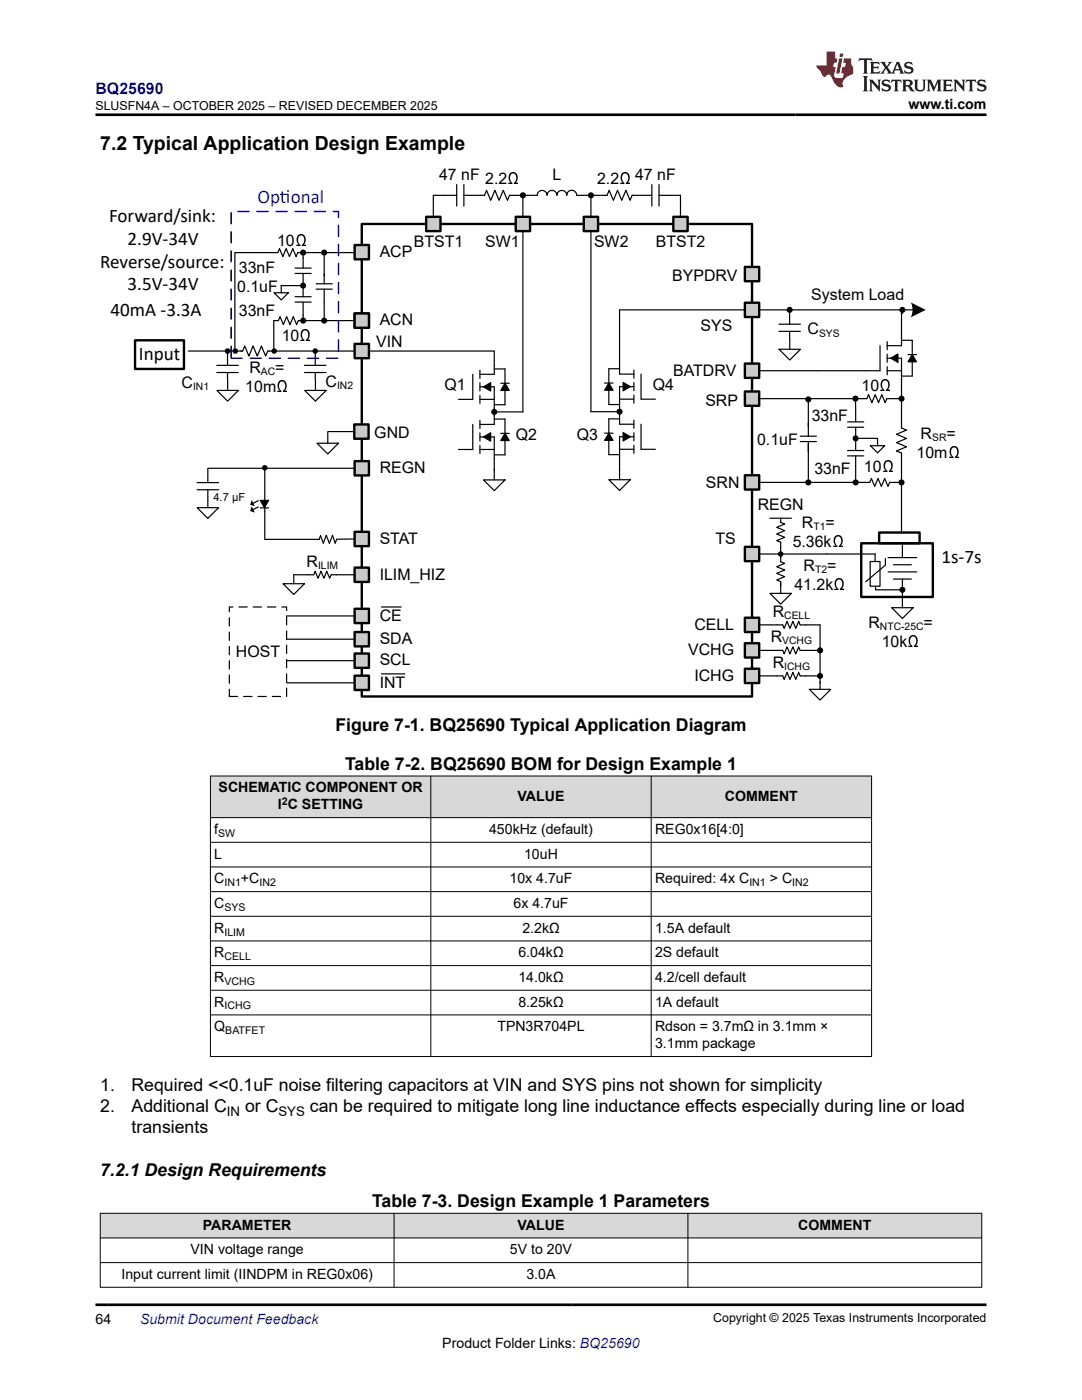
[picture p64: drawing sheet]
<svg xmlns="http://www.w3.org/2000/svg" width="216mm" height="279mm" viewBox="0 0 216 279" stroke-linecap="round" stroke-linejoin="round" font-family="sans-serif">
<defs><g id="words">
<text font-size="3.9" x="20" y="29.9">7.2 Typical Application Design Example</text>
<text font-size="3.8" fill="#00f" x="51.4" y="40.5">Op onal</text>
<g font-size="3.8">
<text x="21.8" y="44.3">Forward/sink:</text>
<text x="20" y="53.4">Reverse/source:</text>
<text x="25.5" y="48.8">2.9V-34V</text>
<text x="25.5" y="58">3.5V-34V</text>
<text x="22.1" y="63">40mA -3.3A</text>
<text x="27.7" y="71.9">Input</text>
<text x="187.8" y="112.4">1s-7s</text>
</g>
<g font-size="3.5">
<text x="66.9" y="145.9">Figure 7-1. BQ25690 Typical Application Diagram</text>
<text x="68.9" y="153.7">Table 7-2. BQ25690 BOM for Design Example 1</text>
<text x="20" y="217.7">1.</text>
<text x="20" y="221.9">2.</text>
<text x="26.3" y="217.7">Required &lt;&lt;0.1uF noise filtering capacitors at VIN and SYS pins not shown for simplicity</text>
<text x="26.3" y="221.9">Additional C</text>
<text x="48.9" y="221.9">or C</text>
<text x="61.8" y="221.9">can be required to mitigate long line inductance effects especially during line or load</text>
<text x="26.2" y="226.2">transients</text>
<text x="20" y="234.6">7.2.1 Design Requirements</text>
<text x="74.3" y="241">Table 7-3. Design Example 1 Parameters</text>
</g>
<text font-size="3.2" fill="#00f" x="19" y="18.7">BQ25690</text>
<g font-size="3.2">
<text x="87.6" y="36">47 nF 2.2</text>
<text x="110.3" y="36">L</text>
<text x="119.1" y="36.7">2.2</text>
<text x="126.7" y="36">47 nF</text>
<text x="55.3" y="49">10</text>
<text x="75.8" y="51.3">ACP</text>
<text x="82.6" y="49.2">BTST1</text>
<text x="96.8" y="49.2">SW1</text>
<text x="118.5" y="49.2">SW2</text>
<text x="130.9" y="49.2">BTST2</text>
<text x="47.3" y="58.3">0.1uF</text>
<text x="47.7" y="54.4">33nF</text>
<text x="134.1" y="56">BYPDRV</text>
<text x="161.9" y="59.9">System Load</text>
<text x="47.7" y="63">33nF</text>
<text x="75.8" y="64.9">ACN</text>
<text x="56.2" y="68">10</text>
<text x="75" y="69.2">VIN</text>
<text x="139.8" y="66">SYS</text>
<text x="161.1" y="66.7">C</text>
<text x="36.2" y="77.4">C</text>
<text x="49.8" y="74.5">R</text>
<text x="54.9" y="74.5">=</text>
<text x="65" y="77.3">C</text>
<text x="88.7" y="77.8">Q1</text>
<text x="130.3" y="77.8">Q4</text>
<text x="134.3" y="75.1">BATDRV</text>
<text x="49" y="78.3">10m</text>
<text x="140.7" y="80.9">SRP</text>
<text x="171.9" y="78">10</text>
<text x="74.7" y="87.4">GND</text>
<text x="102.9" y="87.8">Q2</text>
<text x="115.1" y="87.8">Q3</text>
<text x="151.1" y="88.9">0.1uF</text>
<text x="162" y="84">33nF</text>
<text x="183.7" y="87.5">R</text>
<text x="188.9" y="87.5">=</text>
<text x="75.8" y="94.4">REGN</text>
<text x="162.5" y="94.6">33nF</text>
<text x="172.4" y="94.2">10</text>
<text x="182.9" y="91.3">10m</text>
<text x="140.9" y="97.4">SRN</text>
<text x="151.2" y="101.9">REGN</text>
<text x="160" y="105.3">R</text>
<text x="164.7" y="105.3">=</text>
<text x="61.2" y="113.2">R</text>
<text x="75.8" y="108.5">STAT</text>
<text x="142.8" y="108.5">TS</text>
<text x="158.2" y="109.1">5.36k</text>
<text x="160.4" y="113.9">R</text>
<text x="165.1" y="113.9">=</text>
<text x="75.8" y="115.7">ILIM_HIZ</text>
<text x="158.5" y="117.7">41.2k</text>
<text x="75.8" y="123.9">CE</text>
<text x="138.5" y="125.7">CELL</text>
<text x="154.2" y="123.2">R</text>
<text x="173.3" y="125.3">R</text>
<text x="184.3" y="125.3">=</text>
<text x="47.1" y="131">HOST</text>
<text x="75.8" y="128.5">SDA</text>
<text x="137.3" y="130.8">VCHG</text>
<text x="153.8" y="128.2">R</text>
<text x="175.9" y="129.1">10k</text>
<text x="75.8" y="132.8">SCL</text>
<text x="75.8" y="137.2">INT</text>
<text x="138.5" y="135.8">ICHG</text>
<text x="154.2" y="133.3">R</text>
</g>
<g font-size="2.8">
<text x="181.3" y="21.8">www.ti.com</text>
<text x="43.6" y="158.1">SCHEMATIC COMPONENT OR</text>
<text x="55.5" y="161.5">I C SETTING</text>
<text x="103.3" y="159.8">VALUE</text>
<text x="144.6" y="159.8">COMMENT</text>
<text x="42.8" y="166.5">f</text>
<text x="97.6" y="166.5">450kHz (default)</text>
<text x="130.7" y="166.5">REG0x16[4:0]</text>
<text x="42.8" y="171.4">L</text>
<text x="104.6" y="171.4">10uH</text>
<text x="42.8" y="176.3">C</text>
<text x="48.1" y="176.3">+C</text>
<text x="101.7" y="176.3">10x 4.7uF</text>
<text x="130.7" y="176.3">Required: 4x C</text>
<text x="153.6" y="176.3">&gt; C</text>
<text x="42.8" y="181.2">C</text>
<text x="102.5" y="181.2">6x 4.7uF</text>
<text x="42.8" y="186.1">R</text>
<text x="42.8" y="191.1">R</text>
<text x="103.4" y="191.1">6.04kΩ</text>
<text x="104.2" y="186.1">2.2kΩ</text>
<text x="130.7" y="186.1">1.5A default</text>
<text x="130.7" y="191.1">2S default</text>
<text x="42.8" y="196">R</text>
<text x="103.4" y="196">14.0kΩ</text>
<text x="130.7" y="196">4.2/cell default</text>
<text x="42.8" y="200.9">R</text>
<text x="103.4" y="200.9">8.25kΩ</text>
<text x="130.7" y="200.9">1A default</text>
<text x="42.8" y="205.8">Q</text>
<text x="99.2" y="205.8">TPN3R704PL</text>
<text x="130.7" y="205.8">Rdson = 3.7mΩ in 3.1mm ×</text>
<text x="130.7" y="209.2">3.1mm package</text>
<text x="40.5" y="245.4">PARAMETER</text>
<text x="103.3" y="245.4">VALUE</text>
<text x="159.3" y="245.4">COMMENT</text>
<text x="38" y="250.3">VIN voltage range</text>
<text x="101.8" y="250.3">5V to 20V</text>
<text x="24.2" y="255.3">Input current limit (IINDPM in REG0x06)</text>
<text x="105" y="255.3">3.0A</text>
<text x="19" y="264.2">64</text>
<text x="88.3" y="269">Product Folder Links: BQ25690</text>
</g>
<text font-size="2.8" fill="#00f" x="27.9" y="264.2">Submit Document Feedback</text>
<g font-size="2.6">
<text x="45.3" y="222.6">IN</text>
<text x="55.6" y="222.6">SYS</text>
</g>
<g font-size="2.5">
<text x="19" y="21.9">SLUSFN4A – OCTOBER 2025 – REVISED DECEMBER 2025</text>
<text x="142.3" y="263.9">Copyright © 2025 Texas Instruments Incorporated</text>
</g>
<text font-size="2.2" x="42.6" y="100">4.7 µF</text>
<g font-size="2.1">
<text x="163.4" y="67.2">SYS</text>
<text x="38.5" y="77.9">IN1</text>
<text x="52" y="74.9">AC</text>
<text x="67.3" y="77.7">IN2</text>
<text x="186" y="88">SR</text>
<text x="162.3" y="105.8">T1</text>
<text x="63.5" y="113.6">ILIM</text>
<text x="162.6" y="114.3">T2</text>
<text x="156.5" y="123.6">CELL</text>
<text x="175.6" y="125.8">NTC-25C</text>
<text x="156.1" y="128.6">VCHG</text>
<text x="156.5" y="133.8">ICHG</text>
<text x="56.3" y="160.6">2</text>
<text x="43.5" y="167">SW</text>
<text x="44.8" y="176.9">IN1</text>
<text x="51.8" y="176.9">IN2</text>
<text x="149.5" y="176.9">IN1</text>
<text x="158.1" y="176.9">IN2</text>
<text x="44.8" y="181.8">SYS</text>
<text x="44.8" y="186.7">ILIM</text>
<text x="44.8" y="191.6">CELL</text>
<text x="44.8" y="196.5">VCHG</text>
<text x="44.8" y="201.5">ICHG</text>
<text x="45" y="206.4">BATFET</text>
</g>
</g></defs>
<path d="M72.2 44.7h77.9v94.3h-77.9z" fill="none" stroke="#000" stroke-width=".48"/>
<path d="M70.8 62.6h2.8v2.8h-2.8z" fill-rule="evenodd" fill="#cacaca"/>
<path d="M70.8 62.6h2.8v2.8h-2.8z" fill="none" stroke="#000" stroke-width=".48"/>
<path d="M96.5 77.2l1.4-.8v1.6zM100.8 76.5l.8 1.4h-1.7zM96.5 87.2l1.4-.8v1.6zM100.8 86.5l.8 1.4h-1.7z" fill="#000"/>
<g fill="none" stroke="#000" stroke-width=".24">
<path d="M94.3 74.7v5h-2.8M95.8 77.2h2.8v4.3M95.8 79.7h2.8M95.8 73.9v1.6M95.8 76.4v1.6M95.8 78.9v1.6M96.5 77.2l1.4-.8v1.6zM98.6 73.6h2.2v7.2h-2.2M98.6 72.9v1.8h-2.8M99.9 76.5h1.7M100.8 76.5l.8 1.4h-1.7zM94.3 84.7v5h-2.8"/>
<path d="M95.8 87.2h2.8v4.3M95.8 83.9v1.6M95.8 86.4v1.6M95.8 88.9v1.6M95.8 89.7h2.8M96.5 87.2l1.4-.8v1.6zM98.6 83.6h2.2v7.2h-2.2M98.6 82.9v1.8h-2.8M99.9 86.5h1.7M100.8 86.5l.8 1.4h-1.7z"/>
</g>
<path d="M70.8 68.6h2.8v2.9h-2.8z" fill-rule="evenodd" fill="#cacaca"/>
<path d="M70.8 68.6h2.8v2.9h-2.8z" fill="none" stroke="#000" stroke-width=".48"/>
<path d="M102.9 43.3h2.9v2.8h-2.9z" fill-rule="evenodd" fill="#cacaca"/>
<path d="M102.9 43.3h2.9v2.8h-2.9z" fill="none" stroke="#000" stroke-width=".48"/>
<path d="M104.3 46.1v36.1h-6M98.6 81.5v1.4" fill="none" stroke="#000" stroke-width=".24"/>
<circle cx="98.6" cy="82.2" r=".61" fill="#000"/>
<path d="M116.5 43.3h2.8v2.8h-2.8z" fill-rule="evenodd" fill="#cacaca"/>
<path d="M116.5 43.3h2.8v2.8h-2.8z" fill="none" stroke="#000" stroke-width=".48"/>
<g fill="none" stroke="#000" stroke-width=".24">
<path d="M104.3 39v4.3M117.9 39v4.3M117.9 46.1v36.1h6.1M53.8 70.1h17M60.5 64h10.3M60.8 74.3h4.2M60.8 72.9h4.2M60.8 77.9h4.3l-2.2 2.2zM62.9 70.1v2.8M62.9 74.3v1.5M62.9 75.8v2.1M73.6 70.1h25"/>
<path d="M120.6 76.4h1.7M121.5 76.4l.8 1.5h-1.7zM123.6 73.6h-2.1v7.1h2.1M123.6 72.9v1.8h2.9M123.6 79.7h2.9M123.6 61.8h25M124.3 76.3l1.5 .9-1.5 .8zM126.5 77.2h-2.9v7.5h2.9M126.5 73.8v1.7M126.5 76.3v1.7M126.5 78.8v1.7M127.9 74.7v5h2.9"/>
<path d="M120.6 86.4h1.7M121.5 86.4l.8 1.5h-1.7zM123.6 83.6h-2.1v7.1h2.1M123.6 89.7h2.9M124.3 86.3l1.5 .9-1.5 .8zM126.5 87.2h-2.9v4.3M126.5 83.8v1.7M126.5 86.3v1.7M126.5 88.8v1.7M127.9 84.7v5h2.9"/>
</g>
<g fill="#000">
<path d="M121.5 76.4l.8 1.5h-1.7zM124.3 76.3l1.5 .9-1.5 .8zM121.5 86.4l.8 1.5h-1.7zM124.3 86.3l1.5 .9-1.5 .8z"/>
<circle cx="123.6" cy="82.2" r=".61"/>
</g>
<path d="M148.6 60.4h2.9v2.9h-2.9z" fill-rule="evenodd" fill="#cacaca"/>
<path d="M148.6 60.4h2.9v2.9h-2.9z" fill="none" stroke="#000" stroke-width=".48"/>
<g fill="none" stroke="#000" stroke-width=".24">
<path d="M98.6 70.1v2.8M123.6 61.8v11.1M151.5 61.8h5.7M155.4 66.1h4.3M155.4 64.7h4.3M155.4 69.7h4.3l-2.1 2.1zM157.6 66.1v3.6M175.6 69v5h-2.9M177 71.5h2.9v4.3M177 74h2.9M177 68.2v1.6M177 70.7v1.6"/>
<path d="M177 73.2v1.6M177.7 71.5l1.5-.9v1.7zM179.9 67.9h2.1v7.2h-2.1M179.9 67.2v1.8h-2.9M181.2 70.8h1.7M182 70.8l.9 1.4h-1.7zM182.1 61.8h-24.5v2.9"/>
</g>
<g fill="#000">
<path d="M177.7 71.5l1.5-.9v1.7zM182 70.8l.9 1.4h-1.7z"/>
<path d="M181.7 60.3l3 1.5-3 1.5a3.3 3.3 0 0 0 0-3z" fill-rule="evenodd"/>
<circle cx="157.6" cy="61.8" r=".61"/>
</g>
<path d="M148.6 72.6h2.9v2.8h-2.9z" fill-rule="evenodd" fill="#cacaca"/>
<path d="M148.6 72.6h2.9v2.8h-2.9z" fill="none" stroke="#000" stroke-width=".48"/>
<path d="M179.9 85.1v.3l1 .4-2 .9 2 .8-2 .8 2 .9-2 .8 1 .4v.4" fill="none" stroke="#000" stroke-width=".24"/>
<path d="M148.6 78.1h2.9v2.9h-2.9z" fill-rule="evenodd" fill="#cacaca"/>
<path d="M148.6 78.1h2.9v2.9h-2.9z" fill="none" stroke="#000" stroke-width=".48"/>
<path d="M148.6 94.8h2.9v2.9h-2.9z" fill-rule="evenodd" fill="#cacaca"/>
<path d="M148.6 94.8h2.9v2.9h-2.9z" fill="none" stroke="#000" stroke-width=".48"/>
<path d="M151.5 79.6h20.6M151.5 74h11.8M179.9 61.8v5.4M179.9 75.6v9.5M179.9 79.6h.3M180.1 62.3v.3M63.3 88.5h4.2l-2.1 2.1zM65.4 86.3v2.2M151.5 96.3h21.1M179.9 90.8v15.5M179.9 96.3h.3" fill="none" stroke="#000" stroke-width=".24"/>
<g fill="#000">
<circle cx="179.9" cy="79.6" r=".61"/>
<circle cx="180.1" cy="61.8" r=".61"/>
<circle cx="179.9" cy="96.3" r=".61"/>
</g>
<path d="M70.7 84.7h2.8v2.9h-2.8z" fill-rule="evenodd" fill="#cacaca"/>
<path d="M70.7 84.7h2.8v2.9h-2.8z" fill="none" stroke="#000" stroke-width=".48"/>
<path d="M148.6 128.4h2.9v2.8h-2.9z" fill-rule="evenodd" fill="#cacaca"/>
<path d="M148.6 128.4h2.9v2.8h-2.9z" fill="none" stroke="#000" stroke-width=".48"/>
<path d="M148.6 133.5h2.9v2.8h-2.9z" fill-rule="evenodd" fill="#cacaca"/>
<path d="M148.6 133.5h2.9v2.8h-2.9z" fill="none" stroke="#000" stroke-width=".48"/>
<path d="M151.5 129.8h4.7l.3 .7 .5-1.4 .6 1.4 .6-1.4 .6 1.4 .6-1.4 .3 .7M151.5 134.9h4.7l.3 .7 .5-1.4 .6 1.4 .6-1.4 .6 1.4 .6-1.4 .3 .7M161.5 137.6h4.3l-2.2 2.1zM163.6 124.7v12.9M163.6 129.8h-3.9M164 134.9h-4.3" fill="none" stroke="#000" stroke-width=".24"/>
<circle cx="163.6" cy="134.9" r=".61" fill="#000"/>
<path d="M148.6 109.1h2.9v2.9h-2.9z" fill-rule="evenodd" fill="#cacaca"/>
<path d="M148.6 109.1h2.9v2.9h-2.9z" fill="none" stroke="#000" stroke-width=".48"/>
<path d="M151.5 110.6h13.5M153.6 118.4h4.3l-2.1 2.2zM153.6 103.4h4.3M155.8 103.4v.8l.8 .4-1.6 .6 1.6 .7-1.6 .7 1.6 .6-1.6 .7 .8 .3v.9M155.8 111.3v.8l.8 .3-1.6 .7 1.6 .7-1.6 .6 1.6 .7-1.6 .6 .8 .4v2.3" fill="none" stroke="#000" stroke-width=".24"/>
<path d="M155.4 110.6h.4" fill="none" stroke="#000" stroke-width=".2"/>
<circle cx="155.8" cy="110.6" r=".55" fill="#000"/>
<path d="M148.6 123.3h2.9v2.8h-2.9z" fill-rule="evenodd" fill="#cacaca"/>
<path d="M148.6 123.3h2.9v2.8h-2.9z" fill="none" stroke="#000" stroke-width=".48"/>
<g fill="none" stroke="#000" stroke-width=".24">
<path d="M104 39h.3M107.2 39a.98 .98 0 0 1 1-1 .98 .98 0 0 1 1 1 .98 .98 0 0 1 .9-1 .98 .98 0 0 1 1 1 .98 .98 0 0 1 1-1 .98 .98 0 0 1 1 1 .98 .98 0 0 1 1-1 .98 .98 0 0 1 1 1M117.6 39h.3M43.3 74.3h4.2M43.3 72.9h4.2M43.3 77.9h4.3l-2.2 2.2zM45.4 70.1v2.8M45.4 74.3v1.5M45.4 75.8v2.1M180.2 79.6h-3.3l-.3 .8-.6-1.6-.7 1.6-.7-1.6-.6 1.6-.7-1.6-.3 .8h-.9M172.6 96.3h.9l.4-.8 .6 1.6 .7-1.6 .7 1.6 .6-1.6 .7 1.6 .3-.8h2.4M155.8 109.1v2.2"/>
<path d="M151.5 124.7h4.7l.3 .7 .5-1.4 .6 1.4 .6-1.4 .6 1.4 .6-1.4 .3 .7M163.3 129.8h.3M163.6 124.7h-3.9"/>
</g>
<g fill="#000">
<circle cx="104.3" cy="39" r=".61"/>
<circle cx="117.9" cy="39" r=".61"/>
<circle cx="45.4" cy="70.1" r=".55"/>
<circle cx="163.6" cy="129.8" r=".61"/>
</g>
<path d="M45 70.1h.4" fill="none" stroke="#000" stroke-width=".2"/>
<path d="M70.8 92h2.8v2.9h-2.8z" fill-rule="evenodd" fill="#cacaca"/>
<path d="M70.8 92h2.8v2.9h-2.8z" fill="none" stroke="#000" stroke-width=".48"/>
<path d="M39.3 97.7h4.3M39.3 96.3h4.3M41.5 93.5v2.8M41.5 97.7v3.6M41.6 93.5h29.2M39.3 101.3h4.3l-2.1 2.2z" fill="none" stroke="#000" stroke-width=".24"/>
<path d="M70.8 121.5h2.8v2.9h-2.8z" fill-rule="evenodd" fill="#cacaca"/>
<path d="M70.8 121.5h2.8v2.9h-2.8z" fill="none" stroke="#000" stroke-width=".48"/>
<path d="M70.8 106.1h2.8v2.9h-2.8z" fill-rule="evenodd" fill="#cacaca"/>
<path d="M70.8 106.1h2.8v2.9h-2.8z" fill="none" stroke="#000" stroke-width=".48"/>
<path d="M70.8 107.6h-3.6" fill="none" stroke="#000" stroke-width=".24"/>
<path d="M70.8 126.1h2.8v2.9h-2.8z" fill-rule="evenodd" fill="#cacaca"/>
<path d="M70.8 126.1h2.8v2.9h-2.8z" fill="none" stroke="#000" stroke-width=".48"/>
<path d="M76.1 121.1h3.9" fill="none" stroke="#000" stroke-width=".24"/>
<path d="M70.8 130.4h2.8v2.9h-2.8z" fill-rule="evenodd" fill="#cacaca"/>
<path d="M70.8 130.4h2.8v2.9h-2.8z" fill="none" stroke="#000" stroke-width=".48"/>
<path d="M70.8 134.8h2.8v2.9h-2.8z" fill-rule="evenodd" fill="#cacaca"/>
<path d="M70.8 134.8h2.8v2.9h-2.8z" fill="none" stroke="#000" stroke-width=".48"/>
<path d="M76.1 134.5h4.7" fill="none" stroke="#000" stroke-width=".24"/>
<path d="M45.8 121.1h11.4v17.9h-11.4z" fill-rule="evenodd" fill="#fff"/>
<path d="M45.8 121.1h11.4v17.9h-11.4z" fill="none" stroke="#000" stroke-width=".24" stroke-dasharray="1.7 1.2"/>
<path d="M65.4 86.1h5M98.6 91.5v2.3M123.6 91.5v2.3M57.2 122.9h13.6M57.2 127.6h13.6M57.2 131.9h13.6M57.2 136.3h13.6" fill="none" stroke="#000" stroke-width=".24"/>
<path d="M70.8 62.6h2.8v2.8h-2.8z" fill-rule="evenodd" fill="#cacaca"/>
<path d="M70.8 62.6h2.8v2.8h-2.8z" fill="none" stroke="#000" stroke-width=".48"/>
<path d="M70.8 48.9h2.8v2.9h-2.8z" fill-rule="evenodd" fill="#cacaca"/>
<path d="M70.8 48.9h2.8v2.9h-2.8z" fill="none" stroke="#000" stroke-width=".48"/>
<path d="M46.9 50.4v19.7M46.9 50.4h8.5l.4-.8 .6 1.6 .7-1.6 .7 1.6 .6-1.6 .7 1.6 .3-.8h.8M60.4 50.4h10.4M53.8 70.1h-.4l-.4 1-.8-2-.9 2-.8-2-.8 2-.9-2-.4 1h-10.8M60.3 64h-.8l-.3 .8-.7-1.6-.6 1.6-.7-1.6-.7 1.6-.6-1.6-.4 .8h-.9v6.1M51.5 99.9l-1.1 .6M51.9 99.9h1.7l-.8 1.4zM52.8 93.4v8.7M51.5 101.2l-1.1 .5M51.9 101.4h1.7" fill="none" stroke="#000" stroke-width=".24"/>
<path d="M46.6 70.1h.3M54.4 70.1h.3M62.5 70.1h.4" fill="none" stroke="#000" stroke-width=".2"/>
<g fill="#000">
<path d="M50.2 99.8l.6 1.2-.9-.3zM51.9 99.9h1.7l-.8 1.4zM50.2 101.1l.6 1.2-.9-.3z"/>
<circle cx="46.9" cy="70.1" r=".55"/>
<circle cx="54.7" cy="70.1" r=".55"/>
<circle cx="62.9" cy="70.1" r=".55"/>
</g>
<path d="M148.6 53.3h2.9v2.8h-2.9z" fill-rule="evenodd" fill="#cacaca"/>
<path d="M148.6 53.3h2.9v2.8h-2.9z" fill="none" stroke="#000" stroke-width=".48"/>
<path d="M52.8 102.1v5.5" fill="none" stroke="#000" stroke-width=".24"/>
<path d="M70.8 113.3h2.8v2.8h-2.8z" fill-rule="evenodd" fill="#cacaca"/>
<path d="M26.9 67.9h9.8v5.7h-9.8zM70.8 113.3h2.8v2.8h-2.8zM171.8 108.4h14.3v10.7h-14.3zM175.4 106.3h8.1v2.1h-8.1z" fill="none" stroke="#000" stroke-width=".48"/>
<g fill="none" stroke="#000" stroke-width=".24">
<path d="M115.1 39h5.7M54.7 58.4h2.8l-1.4 1.5zM58.9 54.6h3.2M58.9 53.5h3.2M58.9 59.2h3.2M59.9 57h-3.8v1.4M60.5 51v2.5M60.5 54.6v4.6M63.1 57.7h3.2M63.1 56.6h3.2M64.7 51v5.6M64.7 57.7v5.7"/>
<path d="M58.9 60.3h3.2M60.5 60.3v3.1M163.3 74h9.4M96.5 95.8h4.3l-2.2 2.1zM98.6 93.6v2.2M121.5 95.7h4.3l-2.2 2.2zM123.6 93.6v2.1M159.7 87.1h3.2M159.7 88.1h3.2M161.3 80.3v6.8M161.3 88.1v7.6M169.1 89.9h3.2"/>
<path d="M169.1 91h3.2M169.1 84.2h3.2M169.1 85.3h3.2M170.7 80.2v4M170.7 85.3v4.6M170.7 91v4.7M171.3 87.5h3.8v1.5M173.7 89h2.8l-1.4 1.4zM56.5 116.5h4.3l-2.2 2.1zM58.6 114.7h4l.3-.7 .6 1.4 .5-1.4 .6 1.4 .6-1.4 .6 1.4 .3-.7h4.7M58.6 114.7v1.8M67.2 107.6l-.3 .8-.5-1.6-.7 1.6-.6-1.6-.6 1.6-.5-1.5-.3 .7h-10.8"/>
<path d="M165 110.6h9.6v1.5M173.6 112.1h2v4.9h-2zM174.7 117v.7h5.4M176.7 111.5v1.3l-4 3.3M177.2 111.3h5.7M177.2 114.1h5.7M178.3 112.7h3.6M178.3 115.6h3.6M180.1 108.4v2.9M180.1 115.6v5.7M177.9 121.3h4.3l-2.1 2.1z"/>
</g>
<path d="M52.5 93.4h.3" fill="none" stroke="#000" stroke-width=".2"/>
<g fill="#000">
<circle cx="60.5" cy="50.4" r=".61"/>
<circle cx="60.5" cy="57" r=".61"/>
<circle cx="64.7" cy="50.4" r=".61"/>
<circle cx="60.5" cy="64" r=".61"/>
<circle cx="64.7" cy="64" r=".61"/>
<circle cx="161.3" cy="79.7" r=".61"/>
<circle cx="170.7" cy="79.6" r=".61"/>
<circle cx="52.8" cy="93.4" r=".55"/>
<circle cx="161.3" cy="96.3" r=".61"/>
<circle cx="170.7" cy="87.5" r=".61"/>
<circle cx="170.7" cy="96.3" r=".61"/>
<circle cx="180.1" cy="117.7" r=".61"/>
</g>
<path d="M46.1 42.2h21.4v29.3h-21.4z" fill="none" stroke="#00f" stroke-width=".32" stroke-dasharray="2.2 1.6"/>
<path d="M85 43.3h2.9v2.8h-2.9z" fill-rule="evenodd" fill="#cacaca"/>
<path d="M85 43.3h2.9v2.8h-2.9z" fill="none" stroke="#000" stroke-width=".48"/>
<path d="M134.4 43.3h2.8v2.8h-2.8z" fill-rule="evenodd" fill="#cacaca"/>
<path d="M134.4 43.3h2.8v2.8h-2.8z" fill="none" stroke="#000" stroke-width=".48"/>
<path d="M86.5 39v4.3M86.5 39h4.6M91.1 36.8v4.3M92.6 39h4.1l.4-1 .8 2 .9-2 .8 2 .8-2 .9 2 .4-1h5.5M92.6 36.8v4.3M120.8 39h.3l.5-1 .8 2 .8-2 .9 2 .8-2 .8 2 .4-1h4M130.1 36.8v4.3M131.5 39h4.3v4.3M131.5 36.8v4.3" fill="none" stroke="#000" stroke-width=".24"/>
<g fill="#d8d8d8">
<path d="M42 154.9h131.9v8.3h-131.9z" fill-rule="evenodd"/>
<path d="M42 154.9h43.9v8.2h-43.9z" fill-rule="evenodd"/>
<path d="M86 154.9h43.9v8.2h-43.9z" fill-rule="evenodd"/>
<path d="M130 154.9h43.9v8.2h-43.9z" fill-rule="evenodd"/>
</g>
<g fill="none" stroke="#000" stroke-width=".2">
<path d="M41.9 154.9h132.1M42 154.8v56.1M86 154.8v56.1M129.9 154.8v56.1M173.9 154.8v56.1M41.9 163.2h132.1M41.9 168.1h132.1M41.9 173h132.1M41.9 177.9h132.1M41.9 182.9h132.1M41.9 187.8h132.1M41.9 192.7h132.1"/>
<path d="M41.9 197.6h132.1M41.9 202.5h132.1M41.9 210.9h132.1"/>
</g>
<g fill="#d8d8d8">
<path d="M20 242.1h175.9v5h-175.9z" fill-rule="evenodd"/>
<path d="M20.1 242.2h58.5v4.8h-58.5z" fill-rule="evenodd"/>
<path d="M78.7 242.2h58.5v4.8h-58.5z" fill-rule="evenodd"/>
<path d="M137.3 242.2h58.5v4.8h-58.5z" fill-rule="evenodd"/>
</g>
<path d="M19.9 242.1h176.1M19.9 247.1h176.1M19.9 252h176.1M19.9 256.9h176.1M20 242.1v14.9M78.6 242.1v14.9M137.3 242.1v14.9M195.9 242.1v14.9" fill="none" stroke="#000" stroke-width=".2"/>
<path d="M171.5 11.6l-.2 .6 .5-.2h.6v.1v2.2l-.2 .4h1l-.2-.4v-2.2v-.1h.5l.6 .2-.2-.6zM173.6 12.4l.2 .3v1.6l-.2 .4h1.9l.1-.6a1.08 1.08 0 0 1-1.3 .2v-.7h.6l.4 .2v-.7l-.4 .2h-.6v-.5l.2-.2a1 1 0 0 1 1 .3l-.1-.5zM175.7 12.4l.9 1.1-1 1.2h.9l-.2-.2 .5-.8 .4 .8-.2 .2h1.6l-.2-.2 .2-.5h.9l.1 .5-.1 .2h.9l-.2-.4-.8-1.9h-.5l-.9 2.1-.9-1.1 .9-1h-.8l.2 .2-.4 .6-.4-.6 .2-.2zM179 12.8l.4 1h-.7zM180.7 12.5a.65 .65 0 0 0-.2 .7 .65 .65 0 0 0 .6 .5l.6 .1 .1 .3a.79 .79 0 0 1-.7 .4 .79 .79 0 0 1-.7-.5l.1 .7 .2-.1a.93 .93 0 0 0 1.1 0 .93 .93 0 0 0 .4-.9 1.46 1.46 0 0 0-1.2-.6l-.1-.3a1.09 1.09 0 0 1 1.2 .2l-.2-.6-.1 .1-.5-.2zM172.2 15.2l.2 .4v2.2l-.2 .4h1l-.2-.4v-2.2l.2-.4zM173.4 15.9l.2 .4v1.5l-.2 .4h.8l-.3-.4 .1-1.3 1.6 1.8v-2l.2-.4h-.7l.1 .2 .1 1.1-1.2-1.3zM176.2 16a.65 .65 0 0 0-.2 .8 .65 .65 0 0 0 .6 .4l.6 .2 .1 .2a.79 .79 0 0 1-.7 .4 .79 .79 0 0 1-.7-.5l.1 .7 .2-.1a.93 .93 0 0 0 1.1 .1 .93 .93 0 0 0 .4-1 1.46 1.46 0 0 0-1.2-.5l-.1-.4a1.09 1.09 0 0 1 1.2 .2l-.1-.6-.2 .1-.5-.1zM177.9 15.9l-.1 .6a.63 .63 0 0 1 .8-.3v1.6l-.3 .4h1l-.2-.4v-1.6a.66 .66 0 0 1 .8 .3l-.1-.6zM180 15.9l.2 .4v1.5l-.2 .4h1l-.2-.2-.1-.7h.5l.1 .2a.79 .79 0 0 0 1.2 .6l-1-.9a.61 .61 0 0 0 .6-.6 .61 .61 0 0 0-.5-.7zM180.8 16.2h.1a.47 .47 0 0 1 .5 .1 .47 .47 0 0 1 .1 .5l-.1 .1-.7 .1zM182.3 15.9l.2 .2a2.27 2.27 0 0 0 .4 2 1.04 1.04 0 0 0 1.7-.7v-1.3l.2-.2h-.8l.2 .4v1.1a.6 .6 0 0 1-.6 .6 .6 .6 0 0 1-.6-.6v-1.1l.3-.4zM184.9 15.9l.2 .4v1.5l-.2 .4h.8l-.3-.4v-1.4l.9 1.9 .9-1.9v1.4l-.3 .4h1l-.2-.4v-1.5l.2-.4h-.8l-.7 1.5-.6-1.5zM188.1 15.9l.2 .4v1.5l-.2 .4h1.9l.1-.6a1.09 1.09 0 0 1-1.3 .2v-.7h.6l.4 .2v-.6l-.4 .2h-.6v-.6l.2-.1a1.01 1.01 0 0 1 1 .3l-.1-.6zM190.2 15.9l.3 .4v1.5l-.3 .4h.8l-.2-.4v-1.3l1.6 1.8v-2l.2-.4h-.7l.2 .2v1.1l-1.2-1.3zM192.8 15.9l-.1 .6a.63 .63 0 0 1 .8-.3v1.6l-.3 .4h1l-.2-.4v-1.6a.66 .66 0 0 1 .8 .3l-.1-.6zM195.2 16a.65 .65 0 0 0-.2 .8 .65 .65 0 0 0 .6 .4l.6 .2 .2 .2a.79 .79 0 0 1-.7 .4 .79 .79 0 0 1-.7-.5l.1 .7 .2-.1a.93 .93 0 0 0 1 .1 .93 .93 0 0 0 .5-1 1.46 1.46 0 0 0-1.3-.5v-.4a1.09 1.09 0 0 1 1.2 .2l-.2-.6-.2 .1-.5-.1z" fill="#231f20"/>
<path d="M164.9 10.3v2.7h-2l.1 .4 .8 1a.95 .95 0 0 0 1 .9 .59 .59 0 0 1 .5-.4 .59 .59 0 0 1 .5 .3l.4 .8a1.59 1.59 0 0 0 2.1 1.4 1.61 1.61 0 0 1 1-2.3l1-.3-.1-1.5a1.59 1.59 0 0 1-.3-1.7h-1.5l-.2 .9h.6l-.2 .9h-.5l-.2 .9v.3l.4 .1-.1 .9h-.7a.73 .73 0 0 1-1-.7l.3-1.5h-.5l.1-.9h.5l.2-.9h-.5v-1.3zM167.4 11.6l-.6 3.1h.7l.6-3.1zM167.6 10.7l-.1 .6h.7l.1-.6z" fill="#ed1c24"/>
<path d="M19 22.9h177.8M19 260.4h177.8" fill="none" stroke="#000" stroke-width=".53"/>
<use href="#words"/>
</svg>
